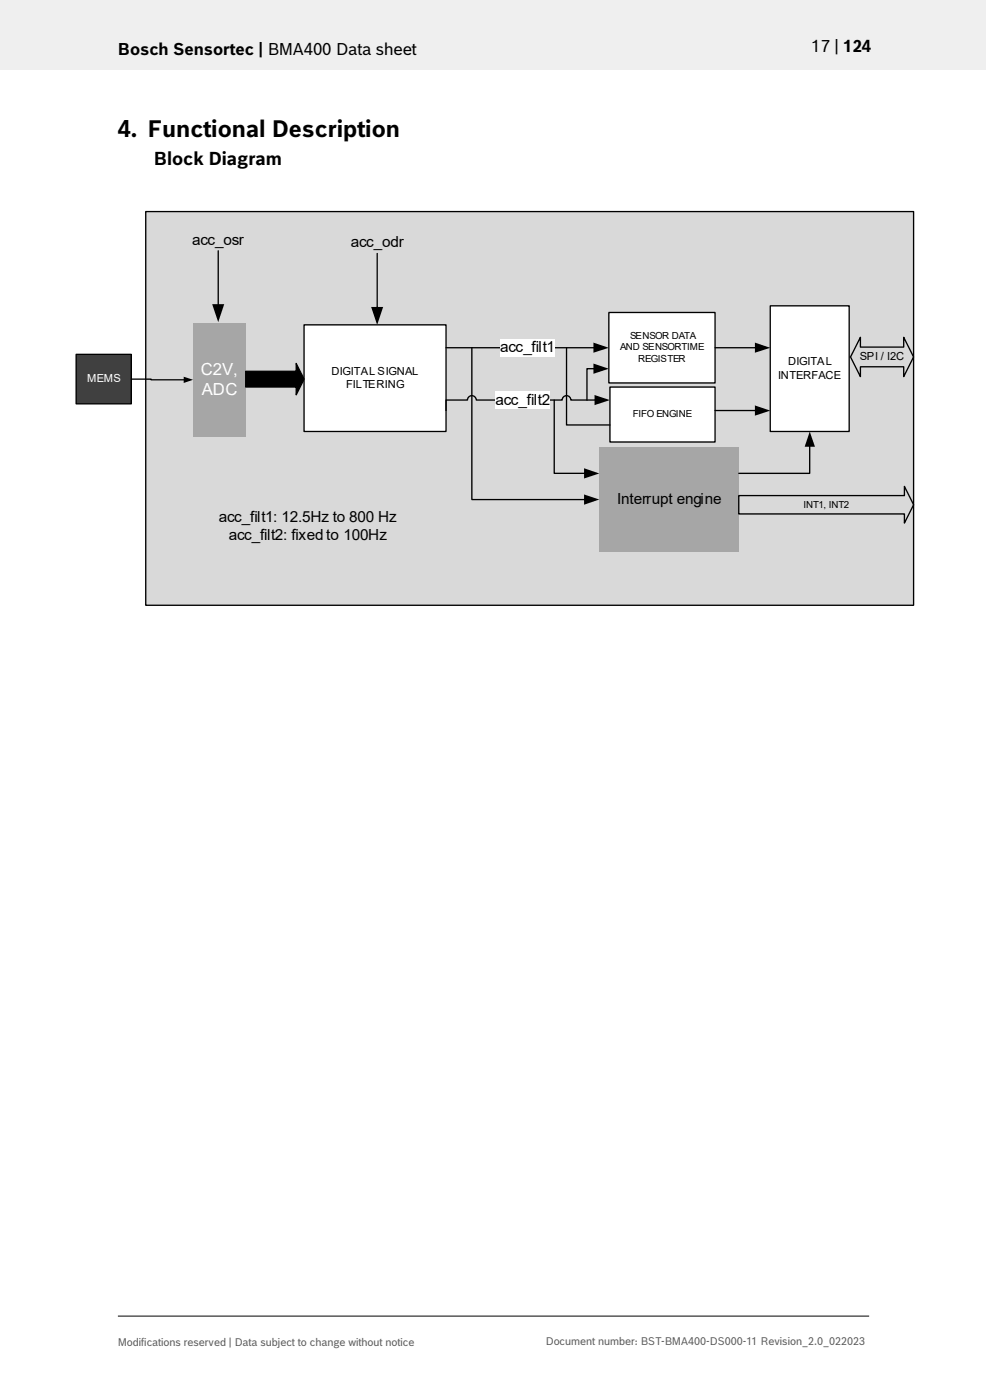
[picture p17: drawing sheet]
<svg xmlns="http://www.w3.org/2000/svg" width="210mm" height="297mm" viewBox="0 0 210 297" stroke-linecap="round" stroke-linejoin="round" font-family="sans-serif">
<defs><g id="words">
<text font-size="4.9" x="25" y="29">4. Functional Description</text>
<text font-size="3.9" x="32.6" y="35">Block Diagram</text>
<g font-size="3.5">
<text x="25" y="11.6">Bosch Sensortec | BMA400 Data sheet</text>
<text x="172.1" y="11">17 | 124</text>
</g>
<g font-size="3.5" fill="#fff">
<text x="42.6" y="79.5">C2V,</text>
<text x="42.8" y="83.8">ADC</text>
</g>
<g font-size="3.2">
<text x="40.8" y="51.9">acc_osr</text>
<text x="74.4" y="52.5">acc_odr</text>
<text x="106.1" y="74.7">acc_filt1</text>
<text x="105.1" y="85.8">acc_filt2</text>
<text x="130.9" y="106.9">Interrupt engine</text>
<text x="46.4" y="110.7">acc_filt1: 12.5Hz to 800 Hz</text>
<text x="48.5" y="114.5">acc_filt2: fixed to 100Hz</text>
</g>
<g font-size="2.4">
<text x="167.2" y="77.5">DIGITAL</text>
<text x="182.4" y="76.4">SPI / I2C</text>
<text x="70.3" y="79.5">DIGITAL SIGNAL</text>
<text x="73.4" y="82.3">FILTERING</text>
<text x="165.1" y="80.3">INTERFACE</text>
</g>
<text font-size="2.4" fill="#fff" x="18.5" y="81.1">MEMS</text>
<g font-size="2.3" fill="#535f6b">
<text x="25" y="285.5">Modifications reserved | Data subject to change without notice</text>
<text x="115.8" y="285.2">Document number: BST-BMA400-DS000-11 Revision_2.0_022023</text>
</g>
<g font-size="2.1">
<text x="131.6" y="74.4">AND SENSORTIME</text>
<text x="133.6" y="72">SENSOR DATA</text>
<text x="135.4" y="76.7">REGISTER</text>
<text x="134.3" y="88.5">FIFO ENGINE</text>
<text x="170.5" y="107.7">INT1, INT2</text>
</g>
</g></defs>
<path d="M0 0h209.1v14.8h-209.1z" fill="#efeff0"/>
<path d="M25 279.2h159.4" fill="none" stroke="#000" stroke-width=".21"/>
<path d="M30.9 44.9h162.9v83.5h-162.9z" fill="#d9d9d9"/>
<path d="M30.9 44.9h162.9v83.5h-162.9z" fill="none" stroke="#000" stroke-width=".28"/>
<g fill="#a6a6a6">
<path d="M127.1 94.9h29.6v22.2h-29.6z"/>
<path d="M40.9 68.5h11.2v24.1h-11.2z"/>
</g>
<path d="M16.2 75.2h11.7v10.5h-11.7z" fill="#404040"/>
<path d="M16.2 75.2h11.7v10.5h-11.7z" fill="none" stroke="#000" stroke-width=".28"/>
<path d="M64.5 68.9h30.1v22.6h-30.1z" fill="#fff"/>
<path d="M52.1 78.8h10.7v-1.7l1.7 3.3-1.7 3.4v-1.7h-10.7zM64.5 68.9h30.1v22.6h-30.1zM27.9 80.4l11.2 .2" fill="none" stroke="#000" stroke-width=".28"/>
<path d="M39 79.9l2 .7-2 .6zM52.1 78.8h10.7v-1.7l1.7 3.3-1.7 3.4v-1.7h-10.7z" fill="#000"/>
<path d="M163.4 64.9h16.7v26.6h-16.7z" fill="#fff"/>
<path d="M163.4 64.9h16.7v26.6h-16.7z" fill="none" stroke="#000" stroke-width=".28"/>
<path d="M129.2 66.3h22.5v14.9h-22.5z" fill="#fff"/>
<path d="M129.2 66.3h22.5v14.9h-22.5z" fill="none" stroke="#000" stroke-width=".28"/>
<path d="M129.4 82.1h22.3v11.7h-22.3z" fill="#fff"/>
<path d="M80 53.8v11.6M94.6 73.8h31.6M182.5 71.6v2h9.2v-2l2.1 4.1-2.1 4.2v-2.1h-9.2v2.1l-2.1-4.2zM129.4 82.1h22.3v11.7h-22.3zM156.7 105.1h35.2v-1.9l1.9 3.9-1.9 3.9v-2h-35.2z" fill="none" stroke="#000" stroke-width=".28"/>
<path d="M78.7 65.1h2.6l-1.3 3.8zM125.9 72.7l3.2 1.1-3.2 1z" fill="#000"/>
<path d="M106.1 71.9h11.6v3.8h-11.6z" fill="#fff"/>
<path d="M126.4 84.9h-5.3a.92 .92 0 0 0-.9-1 .92 .92 0 0 0-.9 1h-18.3a.94 .94 0 0 0-.9-1 .94 .94 0 0 0-.9 1h-4.6v2.2" fill="none" stroke="#000" stroke-width=".28"/>
<path d="M126.1 83.8l3.3 1.1-3.3 1.1z" fill="#000"/>
<path d="M105.1 83h11.6v3.7h-11.6z" fill="#fff"/>
<path d="M46.3 53.2v11.7M100.1 73.8v32.2h24.1M120.2 73.8v16.4h9.2M126.2 78.2h-1.7v6.7M151.7 73.8h8.7M117.6 84.9v15.5h6.6M151.7 87.1h8.7M171.8 94.5v5.9h-15.1" fill="none" stroke="#000" stroke-width=".28"/>
<path d="M45 64.5h2.6l-1.3 3.8zM125.9 77.1l3.2 1.1-3.2 1.1zM160.1 72.7l3.3 1.1-3.3 1zM123.9 99.3l3.2 1.1-3.2 1.1zM160.1 86l3.3 1.1-3.3 1.1zM171.8 91.6l1.1 3.2h-2.2zM123.9 104.9l3.2 1.1-3.2 1.1z" fill="#000"/>
<use href="#words"/>
</svg>
